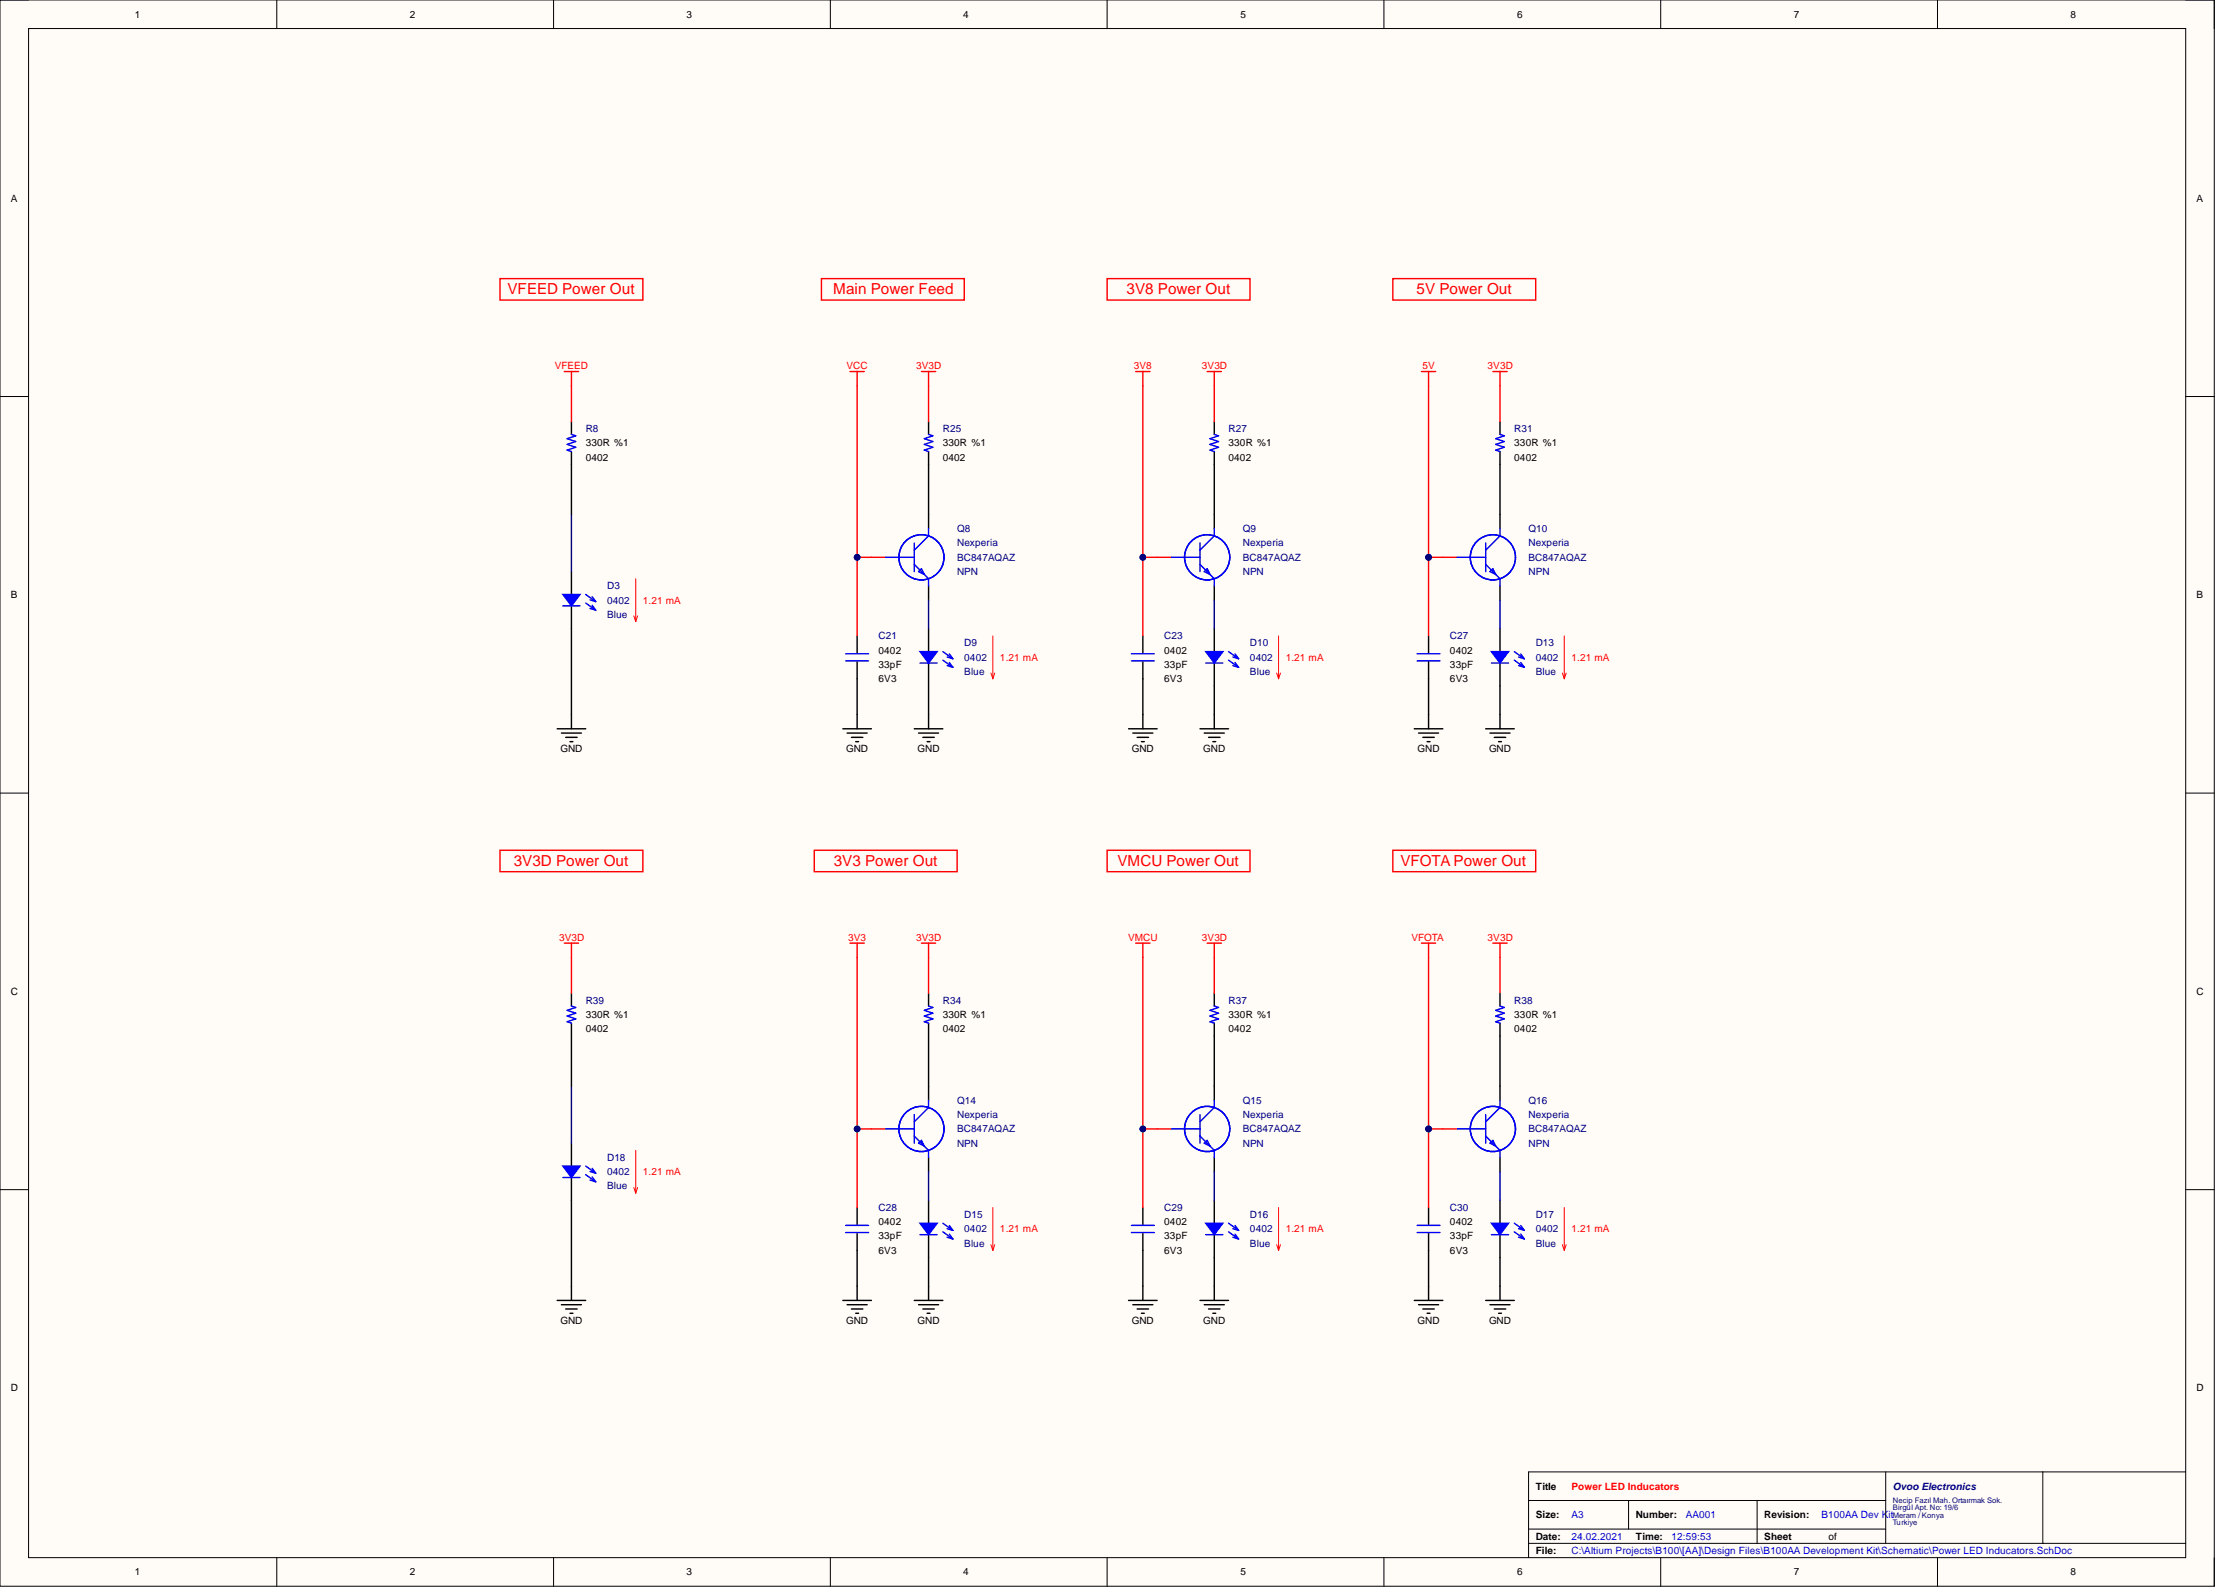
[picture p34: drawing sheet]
<svg xmlns="http://www.w3.org/2000/svg" width="393mm" height="282mm" viewBox="0 0 393 282" stroke-linecap="round" stroke-linejoin="round" font-family="sans-serif">
<defs><g id="words">
<g font-size="2.7" fill="#f00">
<text x="90.1" y="52.2">VFEED Power Out</text>
<text x="147.9" y="52.2">Main Power Feed</text>
<text x="200" y="52.2">3V8 Power Out</text>
<text x="251.5" y="52.2">5V Power Out</text>
<text x="91.2" y="153.6">3V3D Power Out</text>
<text x="148" y="153.6">3V3 Power Out</text>
<text x="198.4" y="153.6">VMCU Power Out</text>
<text x="248.6" y="153.6">VFOTA Power Out</text>
</g>
<g font-size="1.8">
<text x="23.9" y="3.1">1</text>
<text x="72.8" y="3.1">2</text>
<text x="121.9" y="3.1">3</text>
<text x="171" y="3.1">4</text>
<text x="220.2" y="3.1">5</text>
<text x="269.3" y="3.1">6</text>
<text x="318.4" y="3.1">7</text>
<text x="367.5" y="3.1">8</text>
<text x="1.9" y="35.8">A</text>
<text x="389.9" y="35.8">A</text>
<text x="104" y="79.2">330R %1</text>
<text x="104" y="81.8">0402</text>
<text x="167.4" y="79.2">330R %1</text>
<text x="167.4" y="81.8">0402</text>
<text x="218.1" y="79.2">330R %1</text>
<text x="218.1" y="81.8">0402</text>
<text x="268.8" y="79.2">330R %1</text>
<text x="268.8" y="81.8">0402</text>
<text x="1.9" y="106.2">B</text>
<text x="389.9" y="106.2">B</text>
<text x="155.9" y="116">0402</text>
<text x="155.9" y="118.5">33pF</text>
<text x="206.7" y="116">0402</text>
<text x="206.7" y="118.5">33pF</text>
<text x="257.4" y="116">0402</text>
<text x="257.4" y="118.5">33pF</text>
<text x="155.9" y="121.1">6V3</text>
<text x="206.7" y="121.1">6V3</text>
<text x="257.4" y="121.1">6V3</text>
<text x="99.5" y="133.5">GND</text>
<text x="150.2" y="133.5">GND</text>
<text x="162.9" y="133.5">GND</text>
<text x="200.9" y="133.5">GND</text>
<text x="213.6" y="133.5">GND</text>
<text x="251.6" y="133.5">GND</text>
<text x="264.3" y="133.5">GND</text>
<text x="1.9" y="176.6">C</text>
<text x="389.9" y="176.6">C</text>
<text x="104" y="180.7">330R %1</text>
<text x="104" y="183.2">0402</text>
<text x="167.4" y="180.7">330R %1</text>
<text x="167.4" y="183.2">0402</text>
<text x="218.1" y="180.7">330R %1</text>
<text x="218.1" y="183.2">0402</text>
<text x="268.8" y="180.7">330R %1</text>
<text x="268.8" y="183.2">0402</text>
<text x="155.9" y="217.5">0402</text>
<text x="155.9" y="220">33pF</text>
<text x="206.7" y="217.5">0402</text>
<text x="206.7" y="220">33pF</text>
<text x="257.4" y="217.5">0402</text>
<text x="257.4" y="220">33pF</text>
<text x="155.9" y="222.5">6V3</text>
<text x="206.7" y="222.5">6V3</text>
<text x="257.4" y="222.5">6V3</text>
<text x="99.5" y="235">GND</text>
<text x="150.2" y="235">GND</text>
<text x="162.9" y="235">GND</text>
<text x="200.9" y="235">GND</text>
<text x="213.6" y="235">GND</text>
<text x="251.6" y="235">GND</text>
<text x="264.3" y="235">GND</text>
<text x="1.9" y="247">D</text>
<text x="389.9" y="247">D</text>
<text x="272.6" y="264.4">Title</text>
<text x="272.6" y="269.5">Size:</text>
<text x="290.3" y="269.5">Number:</text>
<text x="313.2" y="269.5">Revision:</text>
<text x="272.6" y="273.3">Date:</text>
<text x="272.6" y="275.8">File:</text>
<text x="290.3" y="273.3">Time:</text>
<text x="313.2" y="273.3">Sheet</text>
<text x="324.6" y="273.3">of</text>
<text x="23.9" y="279.6">1</text>
<text x="72.8" y="279.6">2</text>
<text x="121.9" y="279.6">3</text>
<text x="171" y="279.6">4</text>
<text x="220.2" y="279.6">5</text>
<text x="269.3" y="279.6">6</text>
<text x="318.4" y="279.6">7</text>
<text x="367.5" y="279.6">8</text>
</g>
<g font-size="1.8" fill="#f00">
<text x="98.5" y="65.5">VFEED</text>
<text x="150.3" y="65.5">VCC</text>
<text x="162.6" y="65.5">3V3D</text>
<text x="201.3" y="65.5">3V8</text>
<text x="213.3" y="65.5">3V3D</text>
<text x="252.5" y="65.5">5V</text>
<text x="264.1" y="65.5">3V3D</text>
<text x="114.1" y="107.1">1.21 mA</text>
<text x="177.5" y="117.3">1.21 mA</text>
<text x="228.2" y="117.3">1.21 mA</text>
<text x="278.9" y="117.3">1.21 mA</text>
<text x="99.2" y="167">3V3D</text>
<text x="150.5" y="167">3V3</text>
<text x="162.6" y="167">3V3D</text>
<text x="200.2" y="167">VMCU</text>
<text x="213.3" y="167">3V3D</text>
<text x="250.5" y="167">VFOTA</text>
<text x="264.1" y="167">3V3D</text>
<text x="114.1" y="208.6">1.21 mA</text>
<text x="177.5" y="218.7">1.21 mA</text>
<text x="228.2" y="218.7">1.21 mA</text>
<text x="278.9" y="218.7">1.21 mA</text>
<text x="278.9" y="264.4">Power LED Inducators</text>
</g>
<g font-size="1.8" fill="#000080">
<text x="104" y="76.7">R8</text>
<text x="167.4" y="76.7">R25</text>
<text x="218.1" y="76.7">R27</text>
<text x="268.8" y="76.7">R31</text>
<text x="169.9" y="94.4">Q8</text>
<text x="220.6" y="94.4">Q9</text>
<text x="271.3" y="94.4">Q10</text>
<text x="169.9" y="97">Nexperia</text>
<text x="169.9" y="99.5">BC847AQAZ</text>
<text x="220.6" y="97">Nexperia</text>
<text x="220.6" y="99.5">BC847AQAZ</text>
<text x="271.3" y="97">Nexperia</text>
<text x="271.3" y="99.5">BC847AQAZ</text>
<text x="107.8" y="107.1">0402</text>
<text x="107.8" y="104.6">D3</text>
<text x="169.9" y="102">NPN</text>
<text x="220.6" y="102">NPN</text>
<text x="271.3" y="102">NPN</text>
<text x="107.8" y="109.7">Blue</text>
<text x="155.9" y="113.5">C21</text>
<text x="206.7" y="113.5">C23</text>
<text x="257.4" y="113.5">C27</text>
<text x="171.2" y="117.3">0402</text>
<text x="171.2" y="119.8">Blue</text>
<text x="171.2" y="114.7">D9</text>
<text x="221.9" y="117.3">0402</text>
<text x="221.9" y="119.8">Blue</text>
<text x="221.9" y="114.7">D10</text>
<text x="272.6" y="117.3">0402</text>
<text x="272.6" y="119.8">Blue</text>
<text x="272.6" y="114.7">D13</text>
<text x="104" y="178.1">R39</text>
<text x="167.4" y="178.1">R34</text>
<text x="218.1" y="178.1">R37</text>
<text x="268.8" y="178.1">R38</text>
<text x="169.9" y="195.9">Q14</text>
<text x="220.6" y="195.9">Q15</text>
<text x="271.3" y="195.9">Q16</text>
<text x="169.9" y="198.4">Nexperia</text>
<text x="169.9" y="201">BC847AQAZ</text>
<text x="169.9" y="203.5">NPN</text>
<text x="220.6" y="198.4">Nexperia</text>
<text x="220.6" y="201">BC847AQAZ</text>
<text x="220.6" y="203.5">NPN</text>
<text x="271.3" y="198.4">Nexperia</text>
<text x="271.3" y="201">BC847AQAZ</text>
<text x="271.3" y="203.5">NPN</text>
<text x="107.8" y="208.6">0402</text>
<text x="107.8" y="206">D18</text>
<text x="107.8" y="211.1">Blue</text>
<text x="155.9" y="214.9">C28</text>
<text x="206.7" y="214.9">C29</text>
<text x="257.4" y="214.9">C30</text>
<text x="171.2" y="218.7">0402</text>
<text x="171.2" y="221.3">Blue</text>
<text x="171.2" y="216.2">D15</text>
<text x="221.9" y="218.7">0402</text>
<text x="221.9" y="221.3">Blue</text>
<text x="221.9" y="216.2">D16</text>
<text x="272.6" y="218.7">0402</text>
<text x="272.6" y="221.3">Blue</text>
<text x="272.6" y="216.2">D17</text>
<text x="336" y="264.4">Ovoo Electronics</text>
</g>
<g font-size="1.8" fill="#00f">
<text x="278.9" y="269.5">A3</text>
<text x="299.2" y="269.5">AA001</text>
<text x="323.3" y="269.5">B100AA Dev Kit</text>
<text x="278.9" y="273.3">24.02.2021</text>
<text x="278.9" y="275.8">C:\Altium Projects\B100\[AA]\Design Files\B100AA Development Kit\Schematic\Power LED Inducators.SchDoc</text>
<text x="296.7" y="273.3">12:59:53</text>
</g>
<g font-size="1.4" fill="#000080">
<text x="336" y="266.8">Necip Fazıl Mah. Ortaırmak Sok.</text>
<text x="336" y="268.1">Birgül Apt. No: 19/6</text>
<text x="336" y="269.4">Meram / Konya</text>
<text x="336" y="270.6">Turkiye</text>
</g>
</g></defs>
<path d="M0 0h393v281.6h-393z" fill-rule="evenodd" fill="#fffcf8"/>
<path d="M0 0h393v281.6h-393z" fill="none" stroke="#000" stroke-width=".18"/>
<path d="M5.1 5.1h382.9v271.4h-382.9z" fill-rule="evenodd" fill="#fffcf8"/>
<g fill="none" stroke="#000" stroke-width=".18">
<path d="M0 0h5.1M49.1 0v5.1M98.3 0v5.1M147.4 0v5.1M196.5 0v5.1M245.7 0v5.1M294.8 0v5.1M343.9 0v5.1M388 0h5v5.1M5.1 5.1h382.9v271.4h-382.9zM0 70.4h5.1M388 70.4h5"/>
<path d="M0 140.8h5.1M388 140.8h5M0 211.2h5.1M388 211.2h5M49.1 276.5v5.1M98.3 276.5v5.1M147.4 276.5v5.1M196.5 276.5v5.1M245.7 276.5v5.1M271.3 266.3h63.4M271.3 273.9h116.7M271.3 271.4h63.4"/>
<path d="M289.1 266.3v5.1M294.8 276.5v5.1M311.9 266.3v7.6M334.7 261.3v12.6M343.9 276.5v5.1M362.6 261.3v12.6M388 261.3h-116.7v15.2M393 276.5v5.1"/>
</g>
<g fill="none" stroke="#000" stroke-width=".25">
<path d="M164.8 74.8v2.3M164.8 80.1v2.3M164.8 91.3v2.5M152.1 112.9v3M152.1 117.4v3.1M164.8 104v2.5M164.8 111.6v4.1M164.8 117.7v4.1M149.6 129.4h5.1M150.4 130.1h3.5M151.1 130.9h2.1M151.9 131.6h.5"/>
<path d="M152.1 126.8v2.6M162.3 129.4h5.1M163 130.1h3.6M163.8 130.9h2M164.6 131.6h.5M164.8 126.8v2.6"/>
</g>
<path d="M163.6 65.9h2.5M164.8 65.9v2.6M154.7 98.9h2.5" fill="none" stroke="#f00" stroke-width=".25"/>
<path d="M175.9 119.5l.3 1M176.2 112.9v7.6M176.6 119.5l-.4 1" fill="none" stroke="#f00" stroke-width=".18"/>
<g fill="none" stroke="#00f" stroke-width=".25">
<path d="M164.8 77.1l.8 .3-1.5 .5 1.5 .5-1.5 .5 1.5 .5-1.5 .5 .7 .2M157.2 98.9h5.1M162.3 96.4v5.1M164.8 93.8v1.3l-2.5 2.6M150.1 117.3h4.1M150.1 116h4.1M162.3 100.2l2.5 2.5v1.3M163.3 117.7h3M163.6 100.9l.5 1.1-1.1-.5z"/>
<circle cx="163.6" cy="98.9" r="4"/>
</g>
<path d="M163.3 115.7h3l-1.5 2z" fill="#00f"/>
<g fill="none" stroke="#00f" stroke-width=".25">
<path d="M215.5 77.1l.8 .3-1.5 .5 1.5 .5-1.5 .5 1.5 .5-1.5 .5 .7 .2M207.9 98.9h5.1M213 96.4v5.1M215.5 93.8v1.3l-2.5 2.6M163.3 115.7h3l-1.5 2zM167.4 115.7l1.7 1.2M167.4 117.2l1.7 1.3M168.1 116.6l1 .3M168.1 118.1l1 .4M168.5 116.1l.6 .8M168.5 117.6l.6 .9M200.8 117.3h4.1"/>
<path d="M200.8 116h4.1M213 100.2l2.5 2.5v1.3M214 117.7h3.1M214.3 100.9l.5 1.1-1-.5z"/>
<circle cx="214.3" cy="98.9" r="4"/>
</g>
<path d="M150.9 65.9h2.5M152.1 65.9v2.6M214.3 65.9h2.5M215.5 65.9v2.6M205.4 98.9h2.5" fill="none" stroke="#f00" stroke-width=".25"/>
<g fill="none" stroke="#000" stroke-width=".25">
<path d="M215.5 74.8v2.3M215.5 80.1v2.3M215.5 91.3v2.5M202.9 112.9v3M202.9 117.4v3.1M215.5 104v2.5M215.5 111.6v4.1M215.5 117.7v4.1M200.3 129.4h5.1M201.1 130.1h3.5M201.8 130.9h2.1M202.6 131.6h.5"/>
<path d="M202.9 126.8v2.6M213 129.4h5.1M213.8 130.1h3.5M214.5 130.9h2.1M215.3 131.6h.5M215.5 126.8v2.6"/>
</g>
<path d="M226.6 119.5l.3 1M226.9 112.9v7.6M227.3 119.5l-.4 1" fill="none" stroke="#f00" stroke-width=".18"/>
<path d="M214 115.7h3.1l-1.6 2z" fill="#00f"/>
<g fill="none" stroke="#00f" stroke-width=".25">
<path d="M266.3 77.1l.7 .3-1.5 .5 1.5 .5-1.5 .5 1.5 .5-1.5 .5 .8 .2M258.6 98.9h5.1M263.7 96.4v5.1M266.3 93.8v1.3l-2.6 2.6M214 115.7h3.1l-1.6 2zM218.1 115.7l1.7 1.2M218.1 117.2l1.7 1.3M218.8 116.6l1 .3M218.8 118.1l1 .4M219.2 116.1l.6 .8M219.2 117.6l.6 .9M251.5 117.3h4.1"/>
<path d="M251.5 116h4.1M263.7 100.2l2.6 2.5v1.3M264.7 117.7h3.1M265 100.9l.5 1.1-1-.5z"/>
<circle cx="265" cy="98.9" r="4"/>
</g>
<path d="M201.6 65.9h2.5M202.9 65.9v2.6M265 65.9h2.5M266.3 65.9v2.6M256.1 98.9h2.5" fill="none" stroke="#f00" stroke-width=".25"/>
<g fill="none" stroke="#000" stroke-width=".25">
<path d="M266.3 74.8v2.3M266.3 80.1v2.3M266.3 91.3v2.5M253.6 112.9v3M253.6 117.4v3.1M266.3 104v2.5M266.3 111.6v4.1M266.3 117.7v4.1M251 129.4h5.1M251.8 130.1h3.5M252.6 130.9h2M253.3 131.6h.5"/>
<path d="M253.6 126.8v2.6M263.7 129.4h5.1M264.5 130.1h3.5M265.2 130.9h2.1M266 131.6h.5M266.3 126.8v2.6"/>
</g>
<path d="M277.3 119.5l.4 1M277.7 112.9v7.6M278 119.5l-.3 1" fill="none" stroke="#f00" stroke-width=".18"/>
<path d="M264.7 115.7h3.1l-1.5 2z" fill="#00f"/>
<g fill="none" stroke="#00f" stroke-width=".25">
<path d="M264.7 115.7h3.1l-1.5 2zM268.8 115.7l1.8 1.2M268.8 117.2l1.8 1.3M269.6 116.6l1 .3M269.6 118.1l1 .4M269.9 116.1l.7 .8M269.9 117.6l.7 .9M164.8 178.6l.8 .2-1.5 .5 1.5 .5-1.5 .5 1.5 .6-1.5 .5 .7 .2M162.3 197.8v5.1M164.8 195.3v1.3l-2.5 2.5M150.1 218.8h4.1M150.1 217.5h4.1"/>
<path d="M157.2 200.4h5.1M162.3 201.7l2.5 2.5v1.3M163.3 219.2h3M163.6 202.4l.5 1-1.1-.5z"/>
<circle cx="163.6" cy="200.4" r="4"/>
</g>
<path d="M252.3 65.9h2.5M253.6 65.9v2.6M163.6 167.4h2.5M164.8 167.4v2.5M154.7 200.4h2.5" fill="none" stroke="#f00" stroke-width=".25"/>
<g fill="none" stroke="#000" stroke-width=".25">
<path d="M164.8 176.3v2.3M164.8 181.6v2.3M164.8 192.8v2.5M152.1 214.3v3.1M152.1 218.9v3M164.8 205.5v2.5M164.8 213.1v4M164.8 219.2v4M149.6 230.8h5.1M150.4 231.6h3.5M151.1 232.3h2.1M151.9 233.1h.5"/>
<path d="M152.1 228.3v2.5M162.3 230.8h5.1M163 231.6h3.6M163.8 232.3h2M164.6 233.1h.5M164.8 228.3v2.5"/>
</g>
<path d="M176.2 214.3v7.6M175.9 220.9l.3 1M176.6 220.9l-.4 1" fill="none" stroke="#f00" stroke-width=".18"/>
<path d="M163.3 217.1h3l-1.5 2.1z" fill="#00f"/>
<g fill="none" stroke="#00f" stroke-width=".25">
<path d="M215.5 178.6l.8 .2-1.5 .5 1.5 .5-1.5 .5 1.5 .6-1.5 .5 .7 .2M213 197.8v5.1M215.5 195.3v1.3l-2.5 2.5M163.3 217.1h3l-1.5 2.1zM167.4 217.1l1.7 1.3M167.4 218.6l1.7 1.3M168.1 218.1l1 .3M168.1 219.6l1 .3M168.5 217.5l.6 .9M168.5 219.1l.6 .8M200.8 218.8h4.1M200.8 217.5h4.1"/>
<path d="M207.9 200.4h5.1M213 201.7l2.5 2.5v1.3M214 219.2h3.1M214.3 202.4l.5 1-1-.5z"/>
<circle cx="214.3" cy="200.4" r="4"/>
</g>
<path d="M150.9 167.4h2.5M152.1 167.4v2.5M214.3 167.4h2.5M215.5 167.4v2.5M205.4 200.4h2.5" fill="none" stroke="#f00" stroke-width=".25"/>
<g fill="none" stroke="#000" stroke-width=".25">
<path d="M215.5 176.3v2.3M215.5 181.6v2.3M215.5 192.8v2.5M202.9 214.3v3.1M202.9 218.9v3M215.5 205.5v2.5M215.5 213.1v4M215.5 219.2v4M200.3 230.8h5.1M201.1 231.6h3.5M201.8 232.3h2.1M202.6 233.1h.5"/>
<path d="M202.9 228.3v2.5M213 230.8h5.1M213.8 231.6h3.5M214.5 232.3h2.1M215.3 233.1h.5M215.5 228.3v2.5"/>
</g>
<path d="M226.9 214.3v7.6M226.6 220.9l.3 1M227.3 220.9l-.4 1" fill="none" stroke="#f00" stroke-width=".18"/>
<path d="M214 217.1h3.1l-1.6 2.1z" fill="#00f"/>
<g fill="none" stroke="#00f" stroke-width=".25">
<path d="M266.3 178.6l.7 .2-1.5 .5 1.5 .5-1.5 .5 1.5 .6-1.5 .5 .8 .2M263.7 197.8v5.1M266.3 195.3v1.3l-2.6 2.5M214 217.1h3.1l-1.6 2.1zM218.1 217.1l1.7 1.3M218.1 218.6l1.7 1.3M218.8 218.1l1 .3M218.8 219.6l1 .3M219.2 217.5l.6 .9M219.2 219.1l.6 .8M251.5 218.8h4.1M251.5 217.5h4.1"/>
<path d="M258.6 200.4h5.1M263.7 201.7l2.6 2.5v1.3M264.7 219.2h3.1M265 202.4l.5 1-1-.5z"/>
<circle cx="265" cy="200.4" r="4"/>
</g>
<path d="M201.6 167.4h2.5M202.9 167.4v2.5M265 167.4h2.5M266.3 167.4v2.5M256.1 200.4h2.5" fill="none" stroke="#f00" stroke-width=".25"/>
<g fill="none" stroke="#000" stroke-width=".25">
<path d="M266.3 176.3v2.3M266.3 181.6v2.3M266.3 192.8v2.5M253.6 214.3v3.1M253.6 218.9v3M266.3 205.5v2.5M266.3 213.1v4M266.3 219.2v4M251 230.8h5.1M251.8 231.6h3.5M252.6 232.3h2M253.3 233.1h.5"/>
<path d="M253.6 228.3v2.5M263.7 230.8h5.1M264.5 231.6h3.5M265.2 232.3h2.1M266 233.1h.5M266.3 228.3v2.5"/>
</g>
<path d="M277.7 214.3v7.6M277.3 220.9l.4 1M278 220.9l-.3 1" fill="none" stroke="#f00" stroke-width=".18"/>
<path d="M264.7 217.1h3.1l-1.5 2.1z" fill="#00f"/>
<path d="M101.4 77.1l.8 .3-1.5 .5 1.5 .5-1.5 .5 1.5 .5-1.5 .5 .7 .2M99.9 107.5h3.1M264.7 217.1h3.1l-1.5 2.1zM268.8 217.1l1.8 1.3M268.8 218.6l1.8 1.3M269.6 218.1l1 .3M269.6 219.6l1 .3M269.9 217.5l.7 .9M269.9 219.1l.7 .8" fill="none" stroke="#00f" stroke-width=".25"/>
<path d="M145.8 49.5h25.4v3.8h-25.4zM196.5 49.5h25.4v3.8h-25.4zM247.2 49.5h25.4v3.8h-25.4zM100.2 65.9h2.5M101.4 65.9v2.6M144.5 150.9h25.4v3.8h-25.4zM196.5 150.9h25.4v3.8h-25.4zM247.2 150.9h25.4v3.8h-25.4zM252.3 167.4h2.5M253.6 167.4v2.5" fill="none" stroke="#f00" stroke-width=".25"/>
<path d="M101.4 74.8v2.3M101.4 80.1v2.3M101.4 101.5v4M101.4 107.5v4.1M98.9 129.4h5.1M99.7 130.1h3.5M100.4 130.9h2M101.2 131.6h.5M101.4 126.8v2.6" fill="none" stroke="#000" stroke-width=".25"/>
<path d="M112.5 109.3l.3 1M112.8 102.7v7.6M113.2 109.3l-.4 1" fill="none" stroke="#f00" stroke-width=".18"/>
<path d="M99.9 105.5h3.1l-1.6 2z" fill="#00f"/>
<path d="M99.9 105.5h3.1l-1.6 2zM104 105.5l1.7 1.3M104 107l1.7 1.3M104.7 106.5l1 .3M104.7 108l1 .3M105.1 105.9l.6 .9M105.1 107.4l.6 .9M101.4 178.6l.8 .2-1.5 .5 1.5 .5-1.5 .5 1.5 .6-1.5 .5 .7 .2M99.9 209h3.1" fill="none" stroke="#00f" stroke-width=".25"/>
<path d="M88.8 49.5h25.3v3.8h-25.3zM100.2 167.4h2.5M101.4 167.4v2.5" fill="none" stroke="#f00" stroke-width=".25"/>
<path d="M101.4 176.3v2.3M101.4 181.6v2.3M101.4 202.9v4.1M101.4 209v4.1M98.9 230.8h5.1M99.7 231.6h3.5M100.4 232.3h2M101.2 233.1h.5M101.4 228.3v2.5" fill="none" stroke="#000" stroke-width=".25"/>
<path d="M112.5 210.8l.3 1M112.8 204.2v7.6M113.2 210.8l-.4 1" fill="none" stroke="#f00" stroke-width=".18"/>
<path d="M99.9 207h3.1l-1.6 2z" fill="#00f"/>
<path d="M99.9 207h3.1l-1.6 2zM104 207l1.7 1.2M104 208.5l1.7 1.3M104.7 207.9l1 .3M104.7 209.5l1 .3M105.1 207.4l.6 .8M105.1 208.9l.6 .9" fill="none" stroke="#00f" stroke-width=".25"/>
<path d="M266.3 68.5v6.3M88.8 150.9h25.3v3.8h-25.3zM154.7 200.4h-2.6v13.9" fill="none" stroke="#f00" stroke-width=".25"/>
<circle cx="152.1" cy="200.4" r=".51" fill="#000080"/>
<circle cx="152.1" cy="200.4" r=".51" fill="none" stroke="#000080" stroke-width=".18"/>
<path d="M154.7 98.9h-2.6v14" fill="none" stroke="#f00" stroke-width=".25"/>
<circle cx="152.1" cy="98.9" r=".51" fill="#000080"/>
<circle cx="152.1" cy="98.9" r=".51" fill="none" stroke="#000080" stroke-width=".18"/>
<path d="M205.4 200.4h-2.5v13.9" fill="none" stroke="#f00" stroke-width=".25"/>
<circle cx="202.9" cy="200.4" r=".51" fill="#000080"/>
<circle cx="202.9" cy="200.4" r=".51" fill="none" stroke="#000080" stroke-width=".18"/>
<path d="M205.4 98.9h-2.5v14" fill="none" stroke="#f00" stroke-width=".25"/>
<circle cx="202.9" cy="98.9" r=".51" fill="#000080"/>
<circle cx="202.9" cy="98.9" r=".51" fill="none" stroke="#000080" stroke-width=".18"/>
<path d="M256.1 200.4h-2.5v13.9" fill="none" stroke="#f00" stroke-width=".25"/>
<circle cx="253.6" cy="200.4" r=".51" fill="#000080"/>
<circle cx="253.6" cy="200.4" r=".51" fill="none" stroke="#000080" stroke-width=".18"/>
<path d="M256.1 98.9h-2.5v14" fill="none" stroke="#f00" stroke-width=".25"/>
<circle cx="253.6" cy="98.9" r=".51" fill="#000080"/>
<circle cx="253.6" cy="98.9" r=".51" fill="none" stroke="#000080" stroke-width=".18"/>
<path d="M101.4 82.4v8.9M101.4 111.6v15.2M101.4 183.9v8.9M101.4 213.1v15.2M152.1 221.9v6.4" fill="none" stroke="#000" stroke-width=".25"/>
<path d="M101.4 91.3v10.2M101.4 192.8v10.1" fill="none" stroke="#000080" stroke-width=".25"/>
<path d="M101.4 68.5v6.3M101.4 169.9v6.4M152.1 169.9v30.5" fill="none" stroke="#f00" stroke-width=".25"/>
<circle cx="152.1" cy="200.4" r=".51" fill="#000080"/>
<circle cx="152.1" cy="200.4" r=".51" fill="none" stroke="#000080" stroke-width=".18"/>
<path d="M152.1 120.5v6.3" fill="none" stroke="#000" stroke-width=".25"/>
<path d="M152.1 68.5v30.4" fill="none" stroke="#f00" stroke-width=".25"/>
<circle cx="152.1" cy="98.9" r=".51" fill="#000080"/>
<circle cx="152.1" cy="98.9" r=".51" fill="none" stroke="#000080" stroke-width=".18"/>
<path d="M164.8 82.4v8.9M164.8 121.8v5M164.8 183.9v8.9M164.8 223.2v5.1M202.9 221.9v6.4" fill="none" stroke="#000" stroke-width=".25"/>
<path d="M164.8 106.5v5.1M164.8 208v5.1" fill="none" stroke="#000080" stroke-width=".25"/>
<path d="M164.8 68.5v6.3M164.8 169.9v6.4M202.9 169.9v30.5" fill="none" stroke="#f00" stroke-width=".25"/>
<circle cx="202.9" cy="200.4" r=".51" fill="#000080"/>
<circle cx="202.9" cy="200.4" r=".51" fill="none" stroke="#000080" stroke-width=".18"/>
<path d="M202.9 120.5v6.3" fill="none" stroke="#000" stroke-width=".25"/>
<path d="M202.9 68.5v30.4" fill="none" stroke="#f00" stroke-width=".25"/>
<circle cx="202.9" cy="98.9" r=".51" fill="#000080"/>
<circle cx="202.9" cy="98.9" r=".51" fill="none" stroke="#000080" stroke-width=".18"/>
<path d="M215.5 82.4v8.9M215.5 121.8v5M215.5 183.9v8.9M215.5 223.2v5.1M253.6 221.9v6.4" fill="none" stroke="#000" stroke-width=".25"/>
<path d="M215.5 106.5v5.1M215.5 208v5.1" fill="none" stroke="#000080" stroke-width=".25"/>
<path d="M215.5 68.5v6.3M215.5 169.9v6.4M253.6 169.9v30.5" fill="none" stroke="#f00" stroke-width=".25"/>
<circle cx="253.6" cy="200.4" r=".51" fill="#000080"/>
<circle cx="253.6" cy="200.4" r=".51" fill="none" stroke="#000080" stroke-width=".18"/>
<path d="M253.6 120.5v6.3" fill="none" stroke="#000" stroke-width=".25"/>
<path d="M253.6 68.5v30.4" fill="none" stroke="#f00" stroke-width=".25"/>
<circle cx="253.6" cy="98.9" r=".51" fill="#000080"/>
<circle cx="253.6" cy="98.9" r=".51" fill="none" stroke="#000080" stroke-width=".18"/>
<path d="M266.3 82.4v8.9M266.3 121.8v5M266.3 183.9v8.9M266.3 223.2v5.1" fill="none" stroke="#000" stroke-width=".25"/>
<path d="M266.3 106.5v5.1M266.3 208v5.1" fill="none" stroke="#000080" stroke-width=".25"/>
<path d="M266.3 169.9v6.4" fill="none" stroke="#f00" stroke-width=".25"/>
<use href="#words"/>
</svg>
